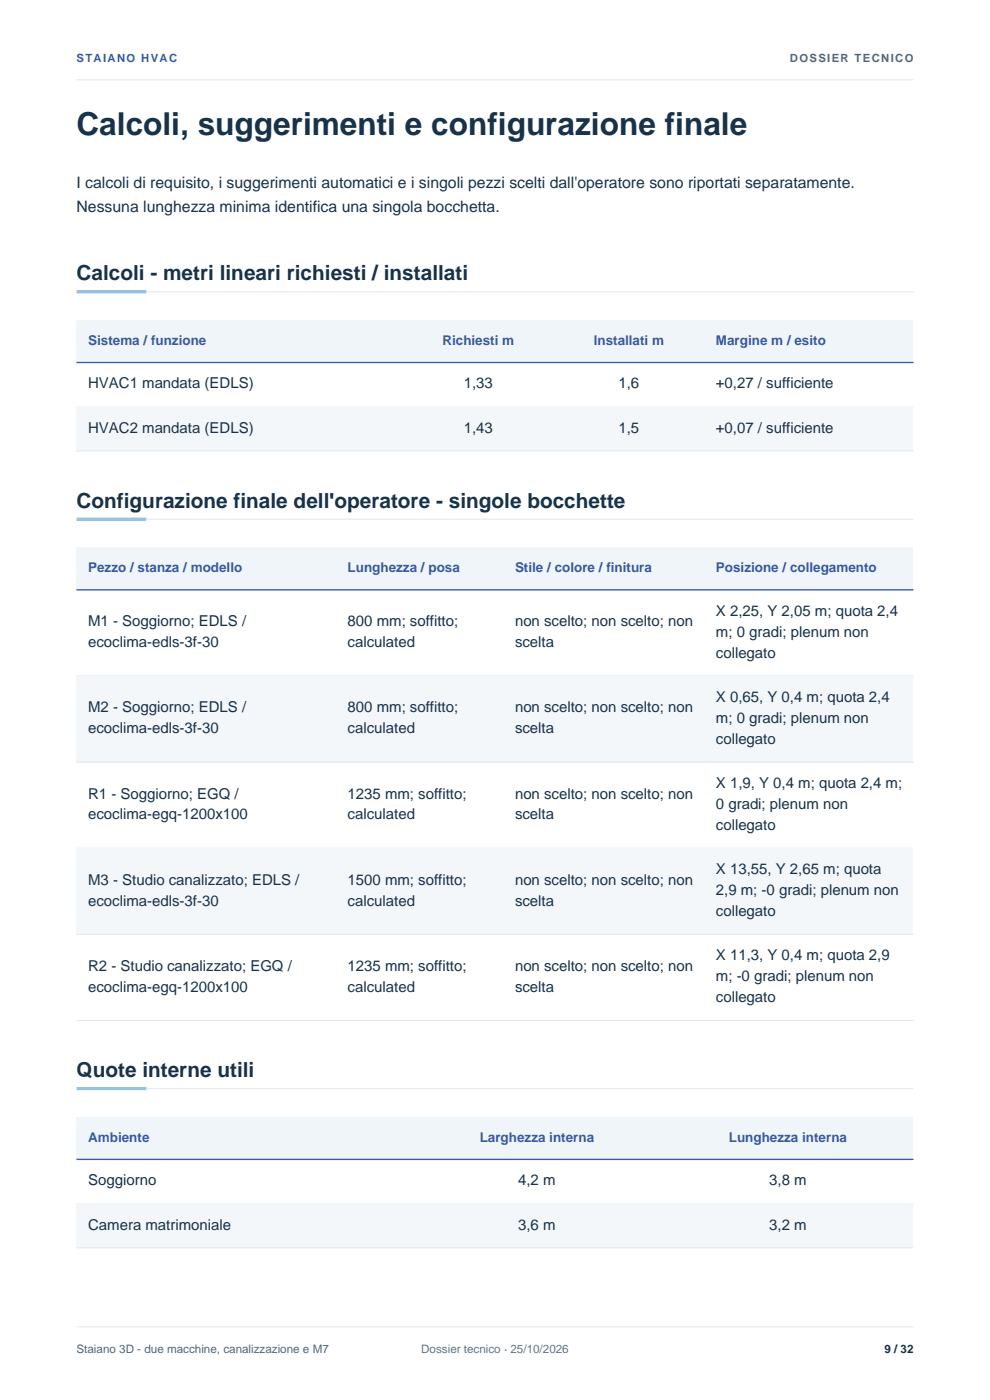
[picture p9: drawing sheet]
<svg xmlns="http://www.w3.org/2000/svg" width="210mm" height="297mm" viewBox="0 0 210 297" stroke-linecap="round" stroke-linejoin="round" font-family="sans-serif">
<defs><g id="words">
<text font-size="6.7" fill="#183249" x="16.2" y="28.6">Calcoli, suggerimenti e configurazione finale</text>
<g font-size="4.4" fill="#183249">
<text x="16.2" y="59.4">Calcoli - metri lineari richiesti / installati</text>
<text x="16.2" y="107.7">Configurazione finale dell'operatore - singole bocchette</text>
<text x="16.2" y="228.5">Quote interne utili</text>
</g>
<g font-size="3.4" fill="#183249">
<text x="16.2" y="39.9">I calcoli di requisito, i suggerimenti automatici e i singoli pezzi scelti dall'operatore sono riportati separatamente.</text>
<text x="16.2" y="44.9">Nessuna lunghezza minima identifica una singola bocchetta.</text>
</g>
<g font-size="3.2" fill="#183249">
<text x="18.7" y="82.4">HVAC1 mandata (EDLS)</text>
<text x="98.4" y="82.4">1,33</text>
<text x="131.2" y="82.4">1,6</text>
<text x="151.9" y="82.4">+0,27 / sufficiente</text>
<text x="18.7" y="91.8">HVAC2 mandata (EDLS)</text>
<text x="98.4" y="91.8">1,43</text>
<text x="131.2" y="91.8">1,5</text>
<text x="151.9" y="91.8">+0,07 / sufficiente</text>
<text x="151.9" y="130.6">X 2,25, Y 2,05 m; quota 2,4</text>
<text x="18.7" y="132.9">M1 - Soggiorno; EDLS /</text>
<text x="18.7" y="137.3">ecoclima-edls-3f-30</text>
<text x="73.7" y="132.9">800 mm; soffitto;</text>
<text x="73.7" y="137.3">calculated</text>
<text x="109.2" y="132.9">non scelto; non scelto; non</text>
<text x="109.2" y="137.3">scelta</text>
<text x="151.9" y="135.1">m; 0 gradi; plenum non</text>
<text x="151.9" y="139.5">collegato</text>
<text x="151.9" y="148.9">X 0,65, Y 0,4 m; quota 2,4</text>
<text x="18.7" y="151.1">M2 - Soggiorno; EDLS /</text>
<text x="18.7" y="155.6">ecoclima-edls-3f-30</text>
<text x="73.7" y="151.1">800 mm; soffitto;</text>
<text x="73.7" y="155.6">calculated</text>
<text x="109.2" y="151.1">non scelto; non scelto; non</text>
<text x="109.2" y="155.6">scelta</text>
<text x="151.9" y="153.4">m; 0 gradi; plenum non</text>
<text x="151.9" y="157.8">collegato</text>
<text x="151.9" y="167.2">X 1,9, Y 0,4 m; quota 2,4 m;</text>
<text x="18.7" y="169.4">R1 - Soggiorno; EGQ /</text>
<text x="18.7" y="173.8">ecoclima-egq-1200x100</text>
<text x="73.7" y="169.4">1235 mm; soffitto;</text>
<text x="73.7" y="173.8">calculated</text>
<text x="109.2" y="169.4">non scelto; non scelto; non</text>
<text x="109.2" y="173.8">scelta</text>
<text x="151.9" y="171.6">0 gradi; plenum non</text>
<text x="151.9" y="176.1">collegato</text>
<text x="151.9" y="185.5">X 13,55, Y 2,65 m; quota</text>
<text x="18.7" y="187.7">M3 - Studio canalizzato; EDLS /</text>
<text x="73.7" y="187.7">1500 mm; soffitto;</text>
<text x="109.2" y="187.7">non scelto; non scelto; non</text>
<text x="151.9" y="189.9">2,9 m; -0 gradi; plenum non</text>
<text x="18.7" y="192.1">ecoclima-edls-3f-30</text>
<text x="73.7" y="192.1">calculated</text>
<text x="109.2" y="192.1">scelta</text>
<text x="151.9" y="194.3">collegato</text>
<text x="151.9" y="203.7">X 11,3, Y 0,4 m; quota 2,9</text>
<text x="18.7" y="206">R2 - Studio canalizzato; EGQ /</text>
<text x="73.7" y="206">1235 mm; soffitto;</text>
<text x="109.2" y="206">non scelto; non scelto; non</text>
<text x="151.9" y="208.2">m; -0 gradi; plenum non</text>
<text x="18.7" y="210.4">ecoclima-egq-1200x100</text>
<text x="73.7" y="210.4">calculated</text>
<text x="109.2" y="210.4">scelta</text>
<text x="151.9" y="212.6">collegato</text>
<text x="18.7" y="251.5">Soggiorno</text>
<text x="109.9" y="251.5">4,2 m</text>
<text x="163.2" y="251.5">3,8 m</text>
<text x="18.7" y="260.8">Camera matrimoniale</text>
<text x="109.9" y="260.8">3,6 m</text>
<text x="163.2" y="260.8">3,2 m</text>
</g>
<g font-size="2.9" fill="#365aa8">
<text x="18.7" y="73.1">Sistema / funzione</text>
<text x="93.8" y="73.1">Richiesti m</text>
<text x="125.9" y="73.1">Installati m</text>
<text x="151.9" y="73.1">Margine m / esito</text>
<text x="18.7" y="121.4">Pezzo / stanza / modello</text>
<text x="73.7" y="121.4">Lunghezza / posa</text>
<text x="109.2" y="121.4">Stile / colore / finitura</text>
<text x="151.9" y="121.4">Posizione / collegamento</text>
<text x="18.7" y="242.2">Ambiente</text>
<text x="101.8" y="242.2">Larghezza interna</text>
<text x="154.6" y="242.2">Lunghezza interna</text>
</g>
<text font-size="2.5" fill="#516679" x="16.2" y="287.1">Staiano 3D - due macchine, canalizzazione e M7</text>
<text font-size="2.5" fill="#617589" x="89.4" y="287.1">Dossier tecnico · 25/10/2026</text>
<text font-size="2.5" fill="#183249" x="187.6" y="287.1">9 / 32</text>
<text font-size="2.4" fill="#365aa8" x="16.2" y="13.1">STAIANO HVAC</text>
<text font-size="2.4" fill="#516679" x="167.6" y="13.1">DOSSIER TECNICO</text>
</g></defs>
<path d="M16.2 16.9h177.6M16.2 61.9h177.6" fill="none" stroke="#dfe6ed" stroke-width=".21"/>
<path d="M16.2 61.9h14.8" fill="none" stroke="#69cafa" stroke-width=".63" stroke-linecap="butt"/>
<path d="M16.2 67.9h177.6v9h-177.6z" fill="#f0f5fa"/>
<path d="M16.2 76.9h177.6" fill="none" stroke="#365aa8" stroke-width=".28"/>
<path d="M16.2 86.3h177.6" fill="none" stroke="#dfe6ed" stroke-width=".21"/>
<path d="M16.2 86.3h177.6v9.4h-177.6z" fill="#f4f7fa"/>
<path d="M16.2 95.7h177.6M16.2 110.1h177.6" fill="none" stroke="#dfe6ed" stroke-width=".21"/>
<path d="M16.2 110.1h14.8" fill="none" stroke="#69cafa" stroke-width=".63" stroke-linecap="butt"/>
<path d="M16.2 116.1h177.6v9h-177.6z" fill="#f0f5fa"/>
<path d="M16.2 125.1h177.6" fill="none" stroke="#365aa8" stroke-width=".28"/>
<path d="M16.2 143.4h177.6" fill="none" stroke="#dfe6ed" stroke-width=".21"/>
<path d="M16.2 143.4h177.6v18.3h-177.6z" fill="#f4f7fa"/>
<path d="M16.2 161.7h177.6M16.2 180h177.6" fill="none" stroke="#dfe6ed" stroke-width=".21"/>
<path d="M16.2 180h177.6v18.2h-177.6z" fill="#f4f7fa"/>
<path d="M16.2 198.2h177.6M16.2 216.5h177.6M16.2 231h177.6" fill="none" stroke="#dfe6ed" stroke-width=".21"/>
<path d="M16.2 231h14.8" fill="none" stroke="#69cafa" stroke-width=".63" stroke-linecap="butt"/>
<path d="M16.2 237h177.6v9h-177.6z" fill="#f0f5fa"/>
<path d="M16.2 246h177.6" fill="none" stroke="#365aa8" stroke-width=".28"/>
<path d="M16.2 255.3h177.6" fill="none" stroke="#dfe6ed" stroke-width=".21"/>
<path d="M16.2 255.3h177.6v9.4h-177.6z" fill="#f4f7fa"/>
<path d="M16.2 264.7h177.6M16.2 281.5h177.6" fill="none" stroke="#dfe6ed" stroke-width=".21"/>
<use href="#words"/>
</svg>
